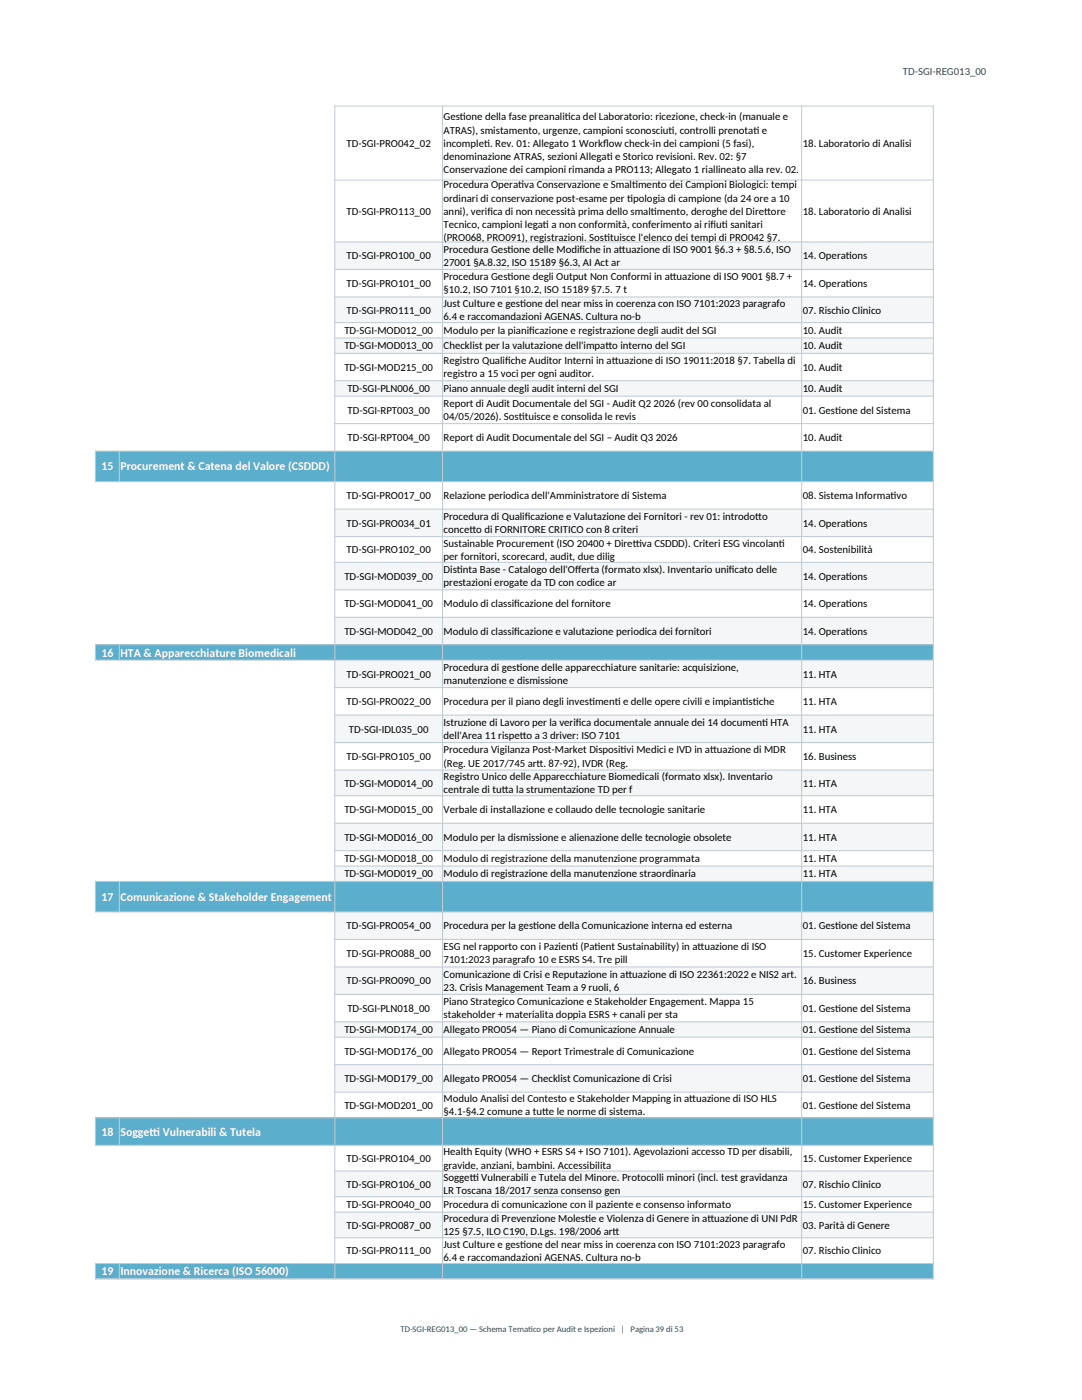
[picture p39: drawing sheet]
<svg xmlns="http://www.w3.org/2000/svg" width="216mm" height="279mm" viewBox="0 0 216 279" stroke-linecap="round" stroke-linejoin="round" font-family="sans-serif">
<defs><g id="words">
<g font-size="2.4" fill="#fff">
<text x="20.2" y="93.9">15</text>
<text x="24" y="93.9">Procurement &amp; Catena del Valore (CSDDD)</text>
<text x="20.2" y="131">16</text>
<text x="24" y="131">HTA &amp; Apparecchiature Biomedicali</text>
<text x="20.2" y="179.8">17</text>
<text x="24" y="179.8">Comunicazione &amp; Stakeholder Engagement</text>
<text x="20.2" y="226.7">18</text>
<text x="24" y="226.7">Sogget</text>
<text x="29.8" y="226.7">t</text>
<text x="29.8" y="226.7">i Vulnerabili &amp; Tutela</text>
<text x="20.2" y="254.5">19</text>
<text x="24" y="254.5">Innovazione &amp; Ricerca (ISO 56000)</text>
</g>
<text font-size="2.2" fill="#1b505f" x="180.2" y="14.9">TD-SGI-REG013_00</text>
<g font-size="2.2">
<text x="69.2" y="29.3">TD-SGI-PRO042_02</text>
<text x="88.5" y="24">Gest</text>
<text x="88.5" y="26.7">ATRAS), smistamento, urgenze, campioni sconosciut</text>
<text x="88.5" y="29.3">incomplet</text>
<text x="91.8" y="24">ione della fase preanalit</text>
<text x="96.6" y="29.3">i. Rev. 01: Allegato 1 Workf</text>
<text x="112.7" y="24">ica del Laboratorio: ricezione, check-in (manuale e</text>
<text x="120.3" y="29.3">low check-in dei campioni (5 fasi),</text>
<text x="133.4" y="26.7">i, controlli prenotat</text>
<text x="150.3" y="26.7">i e</text>
<text x="160.2" y="29.3">18. Laboratorio di Analisi</text>
<text x="88.5" y="31.9">denominazione ATRAS, sezioni Allegat</text>
<text x="88.5" y="34.5">Conservazione dei campioni rimanda a PRO113; Allegato 1 riallineato alla rev. 02.</text>
<text x="121.1" y="31.9">i e Storico revisioni. Rev. 02: §7</text>
<text x="88.5" y="37.6">Procedura Operat</text>
<text x="88.5" y="40.2">ordinari di conservazione post-esame per t</text>
<text x="103.4" y="37.6">iva Conservazione e Smalt</text>
<text x="125.1" y="40.2">ipologia di campione (da 24 ore a 10</text>
<text x="126.1" y="37.6">imento dei Campioni Biologici: tempi</text>
<text x="69.2" y="42.9">TD-SGI-PRO113_00</text>
<text x="88.5" y="42.9">anni), verif</text>
<text x="88.5" y="45.5">Tecnico, campioni legat</text>
<text x="97.2" y="42.9">ica di non necessità prima dello smalt</text>
<text x="108.3" y="45.5">i a non conformità, conferimento ai rif i sanitari</text>
<text x="129.9" y="42.9">imento, deroghe del Diret</text>
<text x="141.8" y="45.5">iut</text>
<text x="152.5" y="42.9">tore</text>
<text x="160.2" y="42.9">18. Laboratorio di Analisi</text>
<text x="69.2" y="51.8">TD-SGI-PRO100_00</text>
<text x="88.5" y="48.1">(PRO068, PRO091), registrazioni. Sost</text>
<text x="88.5" y="50.5">Procedura Gest</text>
<text x="88.5" y="53.1">27001 §A.8.32, ISO 15189 §6.3, AI Act ar</text>
<text x="101.3" y="50.5">ione delle Modif</text>
<text x="115.6" y="50.5">iche in at</text>
<text x="120.5" y="48.1">ituisce l'elenco dei tempi di PRO042 §7.</text>
<text x="123.5" y="50.5">tuazione di ISO 9001 §6.3 + §8.5.6, ISO</text>
<text x="160.2" y="51.8">14. Operat</text>
<text x="168.8" y="51.8">ions</text>
<text x="69.2" y="57.3">TD-SGI-PRO101_00</text>
<text x="88.5" y="55.9">Procedura Gest</text>
<text x="88.5" y="58.6">§10.2, ISO 7101 §10.2, ISO 15189 §7.5. 7 t</text>
<text x="101.3" y="55.9">ione degli Output Non Conformi in at</text>
<text x="133.6" y="55.9">tuazione di ISO 9001 §8.7 +</text>
<text x="160.2" y="57.3">14. Operat</text>
<text x="168.8" y="57.3">ions</text>
<text x="69.2" y="62.6">TD-SGI-PRO111_00</text>
<text x="88.5" y="61.3">Just Culture e gest</text>
<text x="88.5" y="63.9">6.4 e raccomandazioni AGENAS. Cultura no-b</text>
<text x="103.8" y="61.3">ione del near miss in coerenza con ISO 7101:2023 paragrafo</text>
<text x="160.2" y="62.6">07. Rischio Clinico</text>
<text x="68.7" y="66.7">TD-SGI-MOD012_00</text>
<text x="68.7" y="69.7">TD-SGI-MOD013_00</text>
<text x="88.5" y="66.7">Modulo per la pianif</text>
<text x="88.5" y="69.7">Checklist per la valutazione dell'impat</text>
<text x="105.6" y="66.7">icazione e registrazione degli audit del SGI</text>
<text x="120.8" y="69.7">to interno del SGI</text>
<text x="160.2" y="66.7">10. Audit</text>
<text x="160.2" y="69.7">10. Audit</text>
<text x="68.7" y="74">TD-SGI-MOD215_00</text>
<text x="88.5" y="72.7">Registro Qualif</text>
<text x="88.5" y="75.3">registro a 15 voci per ogni auditor.</text>
<text x="100.8" y="72.7">iche Auditor Interni in at</text>
<text x="122.1" y="72.7">tuazione di ISO 19011:2018 §7. Tabella di</text>
<text x="160.2" y="74">10. Audit</text>
<text x="69.3" y="78.3">TD-SGI-PLN006_00</text>
<text x="69.4" y="82.5">TD-SGI-RPT003_00</text>
<text x="88.5" y="78.3">Piano annuale degli audit interni del SGI</text>
<text x="88.5" y="81.2">Report di Audit Documentale del SGI - Audit Q2 2026 (rev 00 consolidata al</text>
<text x="88.5" y="83.9">04/05/2026). Sost</text>
<text x="103.5" y="83.9">ituisce e consolida le revis</text>
<text x="160.2" y="78.3">10. Audit</text>
<text x="160.2" y="82.5">01. Gest</text>
<text x="166.7" y="82.5">ione del Sistema</text>
<text x="69.4" y="88">TD-SGI-RPT004_00</text>
<text x="88.5" y="88">Report di Audit Documentale del SGI – Audit Q3 2026</text>
<text x="160.2" y="88">10. Audit</text>
<text x="69.2" y="99.6">TD-SGI-PRO017_00</text>
<text x="88.5" y="99.6">Relazione periodica dell'Amministratore di Sistema</text>
<text x="160.2" y="99.6">08. Sistema Informat</text>
<text x="177.7" y="99.6">ivo</text>
<text x="69.2" y="105.1">TD-SGI-PRO034_01</text>
<text x="88.5" y="103.8">Procedura di Qualif</text>
<text x="88.5" y="106.4">concet</text>
<text x="93.7" y="106.4">to di FORNITORE CRITICO con 8 criteri</text>
<text x="104.7" y="103.8">icazione e Valutazione dei Fornitori - rev 01: introdot</text>
<text x="150.7" y="103.8">to</text>
<text x="160.2" y="105.1">14. Operat</text>
<text x="168.8" y="105.1">ions</text>
<text x="69.2" y="110.4">TD-SGI-PRO102_00</text>
<text x="88.5" y="109.1">Sustainable Procurement (ISO 20400 + Diret</text>
<text x="88.5" y="111.7">per fornitori, scorecard, audit, due dilig</text>
<text x="126.2" y="109.1">t</text>
<text x="126.2" y="109.1">iva CSDDD). Criteri ESG vincolant</text>
<text x="155.4" y="109.1">i</text>
<text x="160.2" y="110.4">04. Sostenibilità</text>
<text x="68.7" y="115.7">TD-SGI-MOD039_00</text>
<text x="88.5" y="114.4">Dist</text>
<text x="88.5" y="117">prestazioni erogate da TD con codice ar</text>
<text x="91.2" y="114.4">inta Base - Catalogo dell'Of</text>
<text x="114.8" y="114.4">ferta (formato xlsx). Inventario unif</text>
<text x="145.4" y="114.4">icato delle</text>
<text x="160.2" y="115.7">14. Operat</text>
<text x="168.8" y="115.7">ions</text>
<text x="68.7" y="121.2">TD-SGI-MOD041_00</text>
<text x="88.5" y="121.2">Modulo di classif</text>
<text x="102.6" y="121.2">icazione del fornitore</text>
<text x="160.2" y="121.2">14. Operat</text>
<text x="168.8" y="121.2">ions</text>
<text x="68.7" y="126.7">TD-SGI-MOD042_00</text>
<text x="88.5" y="126.7">Modulo di classif</text>
<text x="102.6" y="126.7">icazione e valutazione periodica dei fornitori</text>
<text x="160.2" y="126.7">14. Operat</text>
<text x="168.8" y="126.7">ions</text>
<text x="69.2" y="135.2">TD-SGI-PRO021_00</text>
<text x="88.5" y="133.9">Procedura di gest</text>
<text x="88.5" y="136.5">manutenzione e dismissione</text>
<text x="103" y="133.9">ione delle apparecchiature sanitarie: acquisizione,</text>
<text x="160.2" y="135.2">11. HTA</text>
<text x="69.2" y="140.7">TD-SGI-PRO022_00</text>
<text x="88.5" y="140.7">Procedura per il piano degli invest</text>
<text x="117.5" y="140.7">iment</text>
<text x="122.7" y="140.7">i e delle opere civili e impiant iche</text>
<text x="148.2" y="140.7">ist</text>
<text x="160.2" y="140.7">11. HTA</text>
<text x="69.6" y="146.2">TD-SGI-IDL035_00</text>
<text x="88.5" y="144.9">Istruzione di Lavoro per la verif</text>
<text x="88.5" y="147.5">dell'Area 11 rispet</text>
<text x="103.7" y="147.5">to a 3 driver: ISO 7101</text>
<text x="114.9" y="144.9">ica documentale annuale dei 14 document</text>
<text x="152.1" y="144.9">i HTA</text>
<text x="160.2" y="146.2">11. HTA</text>
<text x="69.2" y="151.7">TD-SGI-PRO105_00</text>
<text x="88.5" y="155.7">Registro Unico delle Apparecchiature Biomedicali (formato xlsx). Inventario</text>
<text x="88.5" y="150.4">Procedura Vigilanza Post-Market Disposit</text>
<text x="88.5" y="153">(Reg. UE 2017/745 art</text>
<text x="107.1" y="153">t. 87-92), IVDR (Reg.</text>
<text x="123.8" y="150.4">ivi Medici e IVD in at</text>
<text x="141.7" y="150.4">tuazione di MDR</text>
<text x="160.2" y="151.7">16. Business</text>
<text x="68.7" y="157">TD-SGI-MOD014_00</text>
<text x="88.5" y="158.3">centrale di tut</text>
<text x="100.1" y="158.3">ta la strumentazione TD per f</text>
<text x="160.2" y="157">11. HTA</text>
<text x="68.7" y="162.3">TD-SGI-MOD015_00</text>
<text x="68.7" y="167.8">TD-SGI-MOD016_00</text>
<text x="88.5" y="162.3">Verbale di installazione e collaudo delle tecnologie sanitarie</text>
<text x="88.5" y="167.8">Modulo per la dismissione e alienazione delle tecnologie obsolete</text>
<text x="160.2" y="162.3">11. HTA</text>
<text x="160.2" y="167.8">11. HTA</text>
<text x="68.7" y="172.1">TD-SGI-MOD018_00</text>
<text x="88.5" y="172.1">Modulo di registrazione della manutenzione programmata</text>
<text x="160.2" y="172.1">11. HTA</text>
<text x="68.7" y="175.1">TD-SGI-MOD019_00</text>
<text x="88.5" y="175.1">Modulo di registrazione della manutenzione straordinaria</text>
<text x="160.2" y="175.1">11. HTA</text>
<text x="69.2" y="185.5">TD-SGI-PRO054_00</text>
<text x="88.5" y="185.5">Procedura per la gest</text>
<text x="106.4" y="185.5">ione della Comunicazione interna ed esterna</text>
<text x="160.2" y="185.5">01. Gest</text>
<text x="166.7" y="185.5">ione del Sistema</text>
<text x="69.2" y="191">TD-SGI-PRO088_00</text>
<text x="88.5" y="189.7">ESG nel rapporto con i Pazient</text>
<text x="114.2" y="189.7">i (Pat</text>
<text x="118.6" y="189.7">ient Sustainability) in at</text>
<text x="139.2" y="189.7">tuazione di ISO</text>
<text x="160.2" y="191">15. Customer Experience</text>
<text x="69.2" y="196.5">TD-SGI-PRO090_00</text>
<text x="88.5" y="192.3">7101:2023 paragrafo 10 e ESRS S4. Tre pill</text>
<text x="88.5" y="195.1">Comunicazione di Crisi e Reputazione in at</text>
<text x="88.5" y="197.8">23. Crisis Management Team a 9 ruoli, 6</text>
<text x="124.8" y="195.1">tuazione di ISO 22361:2022 e NIS2 art.</text>
<text x="160.2" y="196.5">16. Business</text>
<text x="69.3" y="201.9">TD-SGI-PLN018_00</text>
<text x="88.5" y="200.6">Piano Strategico Comunicazione e Stakeholder Engagement. Mappa 15</text>
<text x="88.5" y="203.2">stakeholder + materialita doppia ESRS + canali per sta</text>
<text x="160.2" y="201.9">01. Gest</text>
<text x="166.7" y="201.9">ione del Sistema</text>
<text x="68.7" y="206.2">TD-SGI-MOD174_00</text>
<text x="88.5" y="206.2">Allegato PRO054 — Piano di Comunicazione Annuale</text>
<text x="160.2" y="206.2">01. Gest</text>
<text x="166.7" y="206.2">ione del Sistema</text>
<text x="68.7" y="210.5">TD-SGI-MOD176_00</text>
<text x="68.7" y="216">TD-SGI-MOD179_00</text>
<text x="88.5" y="210.5">Allegato PRO054 — Report Trimestrale di Comunicazione</text>
<text x="88.5" y="216">Allegato PRO054 — Checklist Comunicazione di Crisi</text>
<text x="160.2" y="210.5">01. Gest</text>
<text x="160.2" y="216">01. Gest</text>
<text x="166.7" y="210.5">ione del Sistema</text>
<text x="166.7" y="216">ione del Sistema</text>
<text x="68.7" y="221.3">TD-SGI-MOD201_00</text>
<text x="88.5" y="220">Modulo Analisi del Contesto e Stakeholder Mapping in at</text>
<text x="137.5" y="220">tuazione di ISO HLS</text>
<text x="160.2" y="221.3">01. Gest</text>
<text x="166.7" y="221.3">ione del Sistema</text>
<text x="88.5" y="222.6">§4.1-§4.2 comune a tut</text>
<text x="108.2" y="222.6">te le norme di sistema.</text>
<text x="69.2" y="231.9">TD-SGI-PRO104_00</text>
<text x="88.5" y="230.6">Health Equity (WHO + ESRS S4 + ISO 7101). Agevolazioni accesso TD per disabili,</text>
<text x="88.5" y="233.2">gravide, anziani, bambini. Accessibilita</text>
<text x="160.2" y="231.9">15. Customer Experience</text>
<text x="69.2" y="237">TD-SGI-PRO106_00</text>
<text x="88.5" y="235.7">Sogget</text>
<text x="88.5" y="238.3">LR Toscana 18/2017 senza consenso gen</text>
<text x="93.7" y="235.7">t</text>
<text x="93.7" y="235.7">i Vulnerabili e Tutela del Minore. Protocolli minori (incl. test gravidanza</text>
<text x="160.2" y="237">07. Rischio Clinico</text>
<text x="69.2" y="241.1">TD-SGI-PRO040_00</text>
<text x="69.2" y="245.2">TD-SGI-PRO087_00</text>
<text x="88.5" y="243.9">Procedura di Prevenzione Molest</text>
<text x="88.5" y="241.1">Procedura di comunicazione con il paziente e consenso informato</text>
<text x="116.8" y="243.9">ie e Violenza di Genere in at</text>
<text x="141.2" y="243.9">tuazione di UNI PdR</text>
<text x="160.2" y="241.1">15. Customer Experience</text>
<text x="160.2" y="245.2">03. Parità di Genere</text>
<text x="69.2" y="250.3">TD-SGI-PRO111_00</text>
<text x="88.5" y="246.5">125 §7.5, ILO C190, D.Lgs. 198/2006 art</text>
<text x="88.5" y="249">Just Culture e gest</text>
<text x="88.5" y="251.7">6.4 e raccomandazioni AGENAS. Cultura no-b</text>
<text x="103.8" y="249">ione del near miss in coerenza con ISO 7101:2023 paragrafo</text>
<text x="122.2" y="246.5">t</text>
<text x="160.2" y="250.3">07. Rischio Clinico</text>
</g>
<g font-size="1.7" fill="#1b505f">
<text x="79.9" y="265.8">TD-SGI-REG013_00 — Schema Temat</text>
<text x="105.4" y="265.8">ico per Audit e Ispezioni | Pagina 39 di 53</text>
</g>
</g></defs>
<g fill="#f4f6f8">
<path d="M66.8 48.3h119.4v5.5h-119.4z" fill-rule="evenodd"/>
<path d="M66.8 59.2h119.4v5.2h-119.4z" fill-rule="evenodd"/>
<path d="M66.8 67.4h119.4v3.1h-119.4z" fill-rule="evenodd"/>
<path d="M66.8 76h119.4v3h-119.4z" fill-rule="evenodd"/>
</g>
<path d="M19 90h167.2v6.1h-167.2z" fill-rule="evenodd" fill="#5bafcc"/>
<g fill="#f4f6f8">
<path d="M66.8 101.6h119.4v5.5h-119.4z" fill-rule="evenodd"/>
<path d="M66.8 112.2h119.4v5.5h-119.4z" fill-rule="evenodd"/>
<path d="M66.8 123.2h119.4v5.5h-119.4z" fill-rule="evenodd"/>
</g>
<path d="M19 128.6h167.2v3.1h-167.2z" fill-rule="evenodd" fill="#5bafcc"/>
<g fill="#f4f6f8">
<path d="M66.8 131.7h119.4v5.5h-119.4z" fill-rule="evenodd"/>
<path d="M66.8 142.7h119.4v5.5h-119.4z" fill-rule="evenodd"/>
<path d="M66.8 153.6h119.4v5.2h-119.4z" fill-rule="evenodd"/>
<path d="M66.8 164.3h119.4v5.5h-119.4z" fill-rule="evenodd"/>
<path d="M66.8 172.8h119.4v3.1h-119.4z" fill-rule="evenodd"/>
</g>
<path d="M19 175.9h167.2v6.1h-167.2z" fill-rule="evenodd" fill="#5bafcc"/>
<g fill="#f4f6f8">
<path d="M66.8 182h119.4v5.5h-119.4z" fill-rule="evenodd"/>
<path d="M66.8 192.9h119.4v5.5h-119.4z" fill-rule="evenodd"/>
<path d="M66.8 203.9h119.4v3.1h-119.4z" fill-rule="evenodd"/>
<path d="M66.8 212.5h119.4v5.4h-119.4z" fill-rule="evenodd"/>
</g>
<path d="M19 223.1h167.2v5.5h-167.2z" fill-rule="evenodd" fill="#5bafcc"/>
<g fill="#f4f6f8">
<path d="M66.8 233.7h119.4v5.1h-119.4z" fill-rule="evenodd"/>
<path d="M66.8 241.9h119.4v5.1h-119.4z" fill-rule="evenodd"/>
</g>
<path d="M19 252.1h167.2v3.1h-167.2z" fill-rule="evenodd" fill="#5bafcc"/>
<g fill="none" stroke="#bfc9d1" stroke-width=".2">
<path d="M66.7 21.2h119.6M66.7 35.9h119.6M66.8 21.1v234.2M88.3 21.1v234.2M160 21.1v234.2M186.2 21.1v234.2M66.7 48.3h119.6M66.7 53.8h119.6M66.7 59.3h119.6M66.7 64.4h119.6M66.7 67.5h119.6M66.7 70.5h119.6"/>
<path d="M66.7 76h119.6M66.7 79.1h119.6M19 90h167.3M19 96.1h167.3M19 90v6.2M23.8 90v6.2M66.7 84.5h119.6M66.7 101.6h119.6M66.7 107.1h119.6M66.7 112.2h119.6M66.7 117.7h119.6M19 128.7h167.3"/>
<path d="M19 131.7h167.3M19 128.6v3.2M23.8 128.6v3.2M66.7 123.2h119.6M66.7 137.2h119.6M66.7 142.7h119.6M66.7 148.2h119.6M66.7 153.7h119.6M66.7 158.8h119.6M19 175.9h167.3M19 175.8v6.3M23.8 175.8v6.3"/>
<path d="M66.7 164.3h119.6M66.7 169.8h119.6M66.7 172.8h119.6M19 182h167.3M66.7 187.5h119.6M66.7 193h119.6M66.7 198.5h119.6M66.7 203.9h119.6M66.7 207h119.6M66.7 212.5h119.6M66.7 218h119.6M19 223.1h167.3"/>
<path d="M19 228.6h167.3M19 223v5.7M23.8 223v5.7M66.7 233.7h119.6M66.7 238.8h119.6M19 252.2h167.3M19 255.2h167.3M19 252.1v3.2M23.8 252.1v3.2M66.7 241.9h119.6M66.7 247h119.6"/>
</g>
<use href="#words"/>
</svg>
